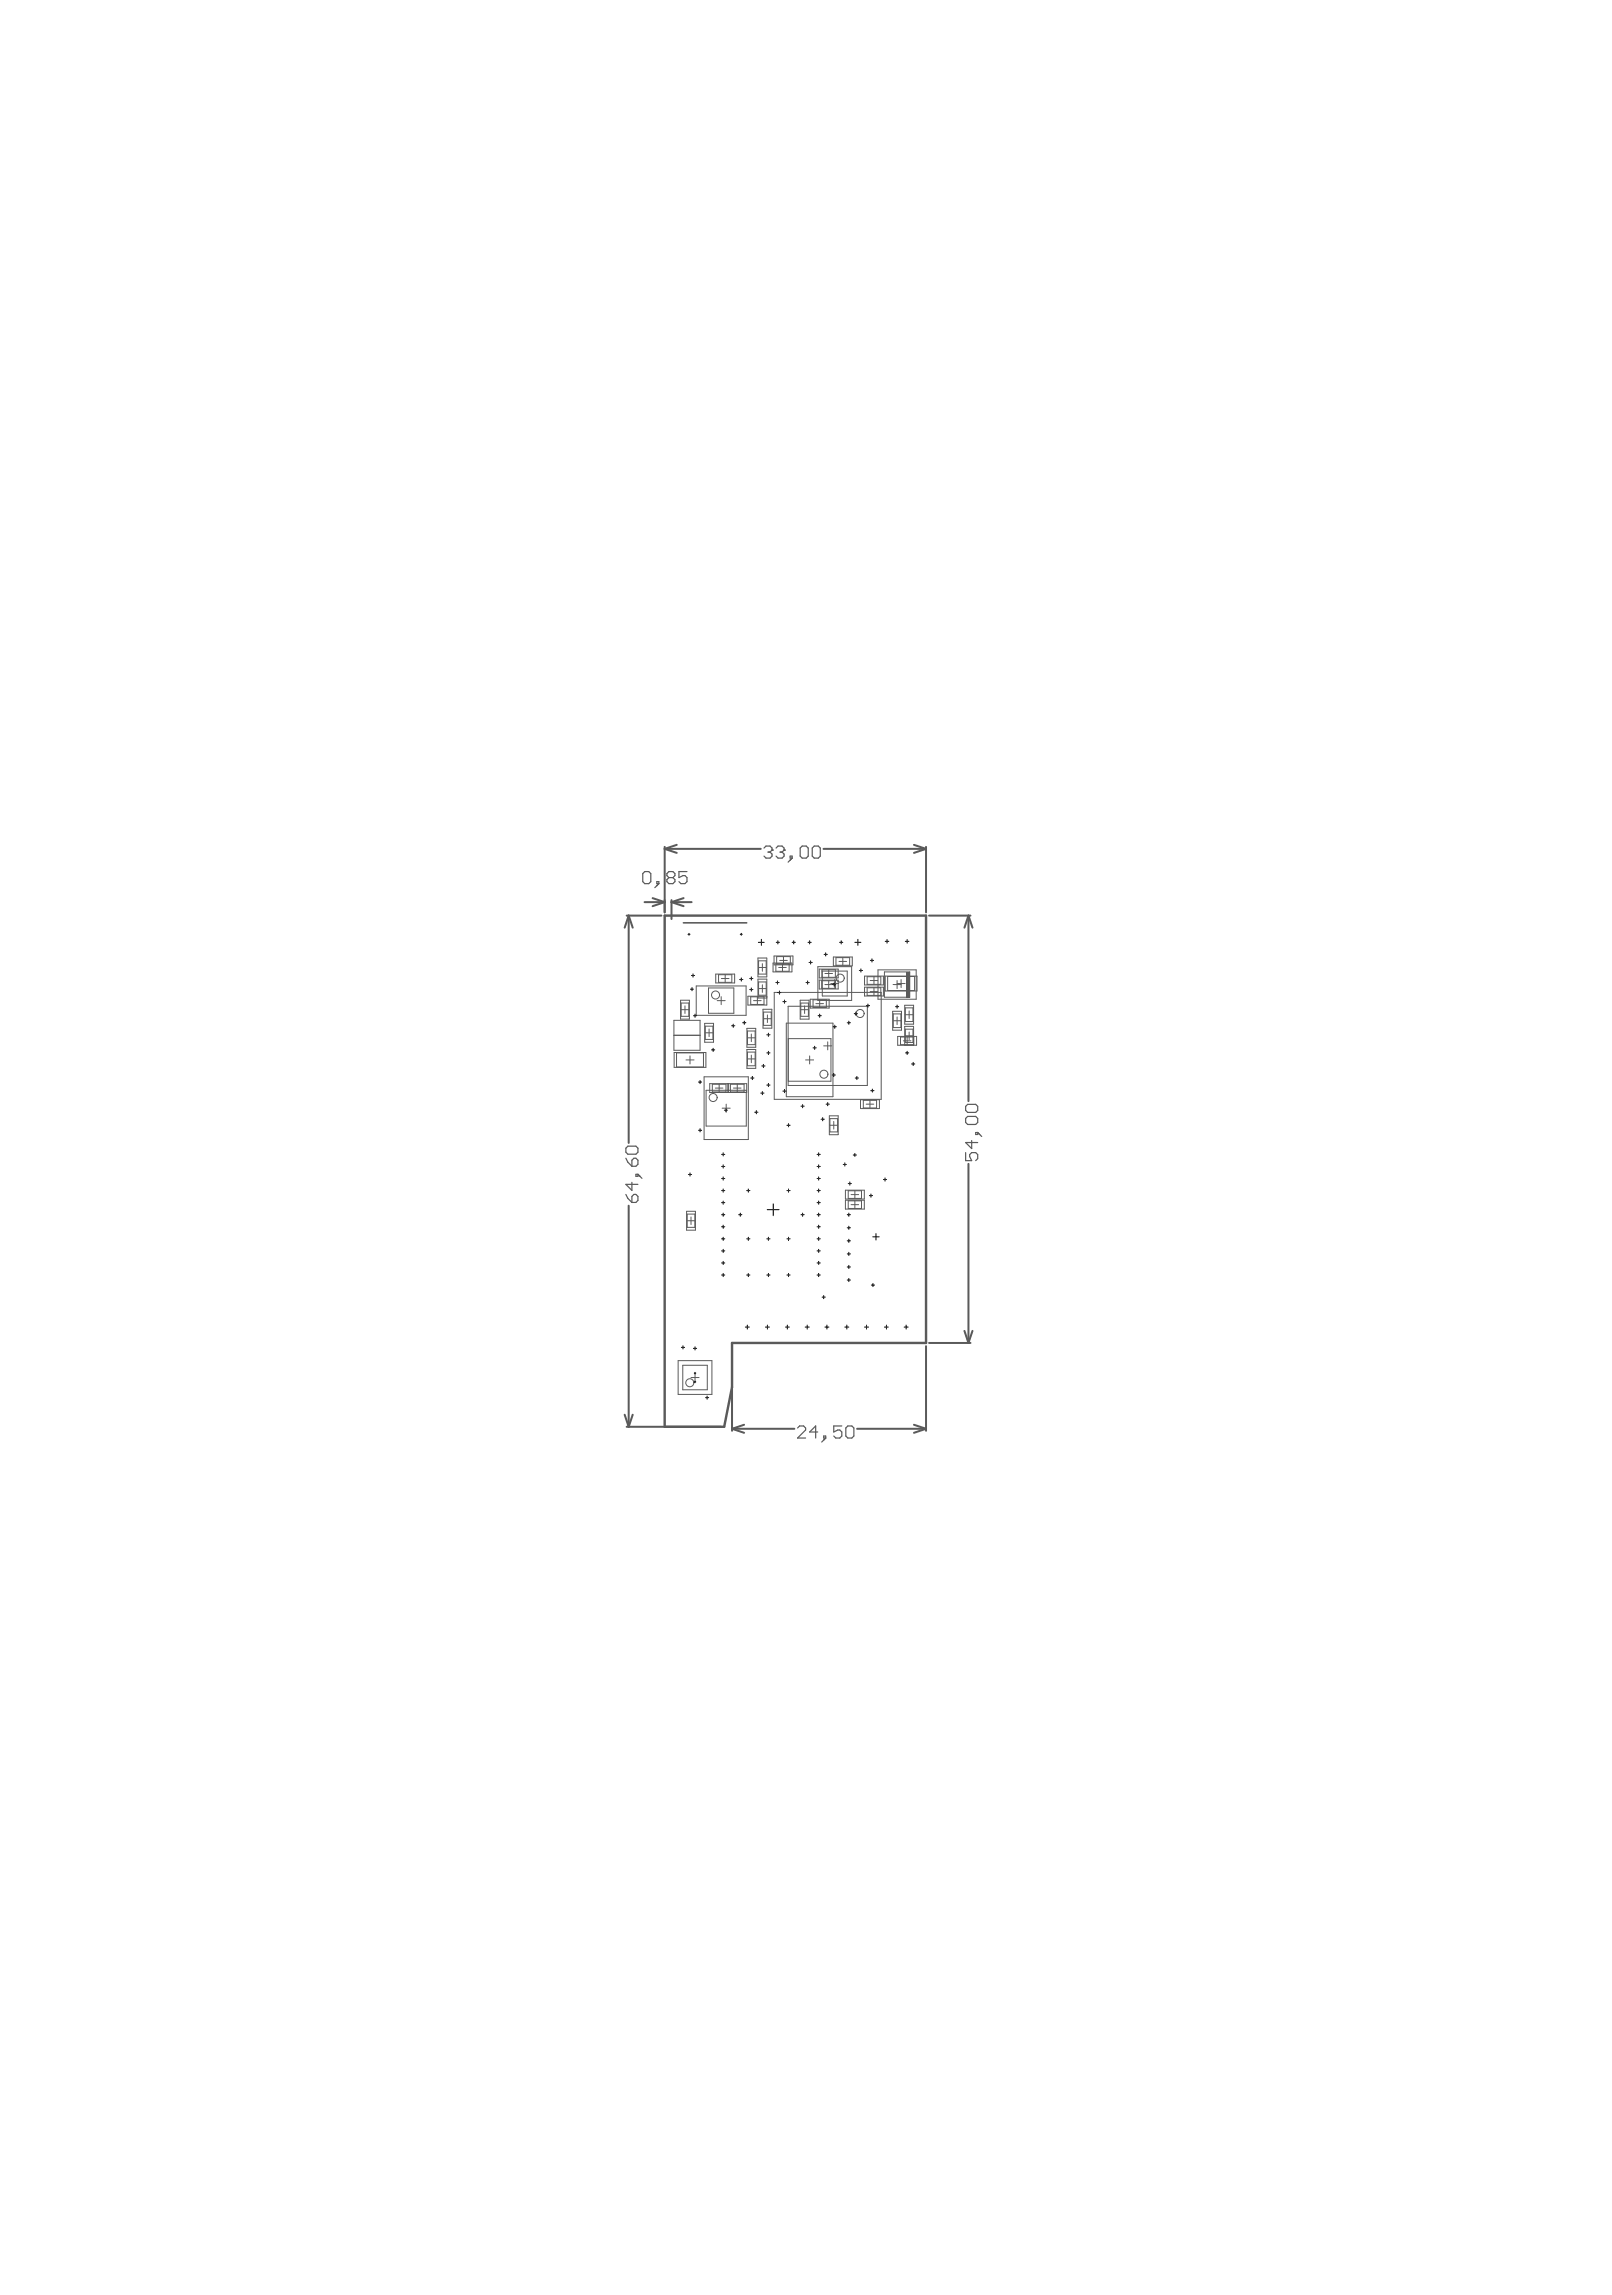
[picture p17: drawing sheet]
<svg xmlns="http://www.w3.org/2000/svg" width="203mm" height="289mm" viewBox="0 0 203 289" stroke-linecap="round" stroke-linejoin="round" font-family="sans-serif">
<g fill="none" stroke="#5a5a5a" stroke-width=".13">
<path d="M84.8 128.5h3.3v3.7h-3.3zM84.8 130.4h3.3M84.8 130.3h3.3M84.8 132.5h4v1.9h-4zM85.1 132.6h3.4v1.7h-3.4zM85.6 125.9h1.2v2.4h-1.2zM85.7 127.1h1M85.7 126.3h1v1.6h-1zM86.2 126.6v1M86.3 133.4h1M86.8 132.9v1M87.6 124.1h6.3v3.7h-6.3z"/>
<path d="M88.6 135.6h5.6v7.9h-5.6zM88.7 128.8h1.1v2.4h-1.1zM88.8 129.2h.9v1.7h-.9zM88.8 130h.9M88.9 137.3h5v4.5h-5zM89.2 124.4h3.1v3.2h-3.1zM89.2 129.5v1M89.3 136.4h4.7v1.1h-4.7zM89.6 136.5h1.8v1h-1.8zM90 137h1M90.1 122.6h2.3v1.1h-2.3zM90.2 126h1.1"/>
<path d="M90.4 122.7h1.7v1h-1.7zM90.5 136.5v1M90.7 125.5v1M90.8 123.2h.9M90.9 139.5h1M91.3 122.7v1M91.4 139v1M91.6 136.4v1.1M91.7 136.4v1.1M91.9 136.5h1.7v1h-1.7zM92.3 137h1M92.8 136.5v1"/>
<path d="M94 129.5h1.1v2.3h-1.1zM94 132.1h1.1v2.4h-1.1zM94.1 133.3h.9M94.1 130.7h.9M94.1 129.8h.9v1.7h-.9zM94.1 132.5h.9v1.7h-.9zM94.5 125.5h1.6v1h-1.6zM94.5 130.2v.9M94.5 132.8v1M94.8 126h1M95.3 125.5v1M95.4 120.6h1.1v2.4h-1.1z"/>
<path d="M95.5 124.5h.9M95.5 121.8h.9M95.5 121h.9v1.6h-.9zM95.5 123.6h.9v1.7h-.9zM95.9 121.3v1M95.9 124v.9M96 127.1h1.1v2.3h-1.1zM96.1 128.3h.9M96.1 127.4h.9v1.7h-.9zM96.5 125.4h-2.4v1.1h2.4v-3.2h-1.1v2.3h1.1M96.6 127.8v.9M97.3 121.2h2.4v1.2h-2.4z"/>
<path d="M97.4 120.4h2.4v1.1h-2.4zM97.4 124.9h13.5v13.5h-13.5zM97.6 121.3h1.7v1h-1.7zM97.7 120.4h1.8v1h-1.8zM98 121.8h.9M98.1 120.9h1M98.5 121.3v1M98.6 120.4v1M98.9 128.8h5.9v9.3h-5.9zM99.2 126.7h9.9v10h-9.9zM99.2 130.8h5.4v5.3h-5.4zM100.7 125.9h1.1v2.4h-1.1z"/>
<path d="M100.8 127.1h.9M100.8 126.3h.9v1.6h-.9zM101.2 126.6v1M101.4 133.4h1M101.9 132.9v1M102 125.8h2.3v1.1h-2.3zM102.3 125.9h1.7v.9h-1.7zM102.7 126.4h.9M102.9 121.7h4.3v4.2h-4.3zM103.1 122h2.4v1.1h-2.4zM103.1 123.4h2.4v1.1h-2.4zM103.1 125.9v.9"/>
<path d="M103.4 123.5h1.7v.9h-1.7zM103.4 122.1h1.7v.9h-1.7zM103.5 122.3h3.1v3.1h-3.1zM103.7 131.7h1M103.8 123.9h1M103.8 122.6h1M104.2 131.2v1M104.3 122.1v.9M104.3 123.5v.9M104.5 123.8h1M104.9 120.5h2.3v1.1h-2.3zM105 123.3v1"/>
<path d="M105.2 120.6h1.7v.9h-1.7zM105.6 121h.9M106.1 120.6v.9M108.3 138.4h2.4v1.2h-2.4zM108.6 138.5h1.7v1h-1.7zM108.8 122.9h2.4v1.1h-2.4zM108.8 124.3h2.4v1.1h-2.4zM109 139h1M109.1 123h1.7v.9h-1.7zM109.1 124.4h1.7v.9h-1.7zM109.5 138.5v1M109.5 123.4h1"/>
<path d="M109.5 124.8h1M110 123v.9M110 124.4v.9M110.5 122.1h4.8v3.7h-4.8zM111.3 122.4h3.2v3.1h-3.2zM111.4 122.9h4v1.9h-4zM111.7 122.9h3.4v1.8h-3.4zM112.3 127.3h1.1v2.4h-1.1zM112.4 123.9h1M112.4 127.6h1v1.8h-1zM112.4 128.5h1M112.9 123.4v1.1"/>
<path d="M112.9 128v1M112.9 123.8h1M113 130.5h2.3v1.1h-2.3zM113.3 130.6h1.7v.9h-1.7zM113.4 123.3v1M113.7 131h.9M113.8 126.6h1.2v2.3h-1.2zM113.8 131.6v-2.4h1.2v2.4M113.9 130.4h1M113.9 127.7h1M113.9 129.6h1v1.6h-1zM113.9 126.9h1v1.7h-1z"/>
<path d="M114.2 130.6v.9M114.4 127.3v.9M114.4 129.9v1M86.4 152.5h1.1v2.4h-1.1zM86.5 153.7h.9M86.5 152.8h.9v1.7h-.9zM87 153.2v1M104.4 140.5h1.1v2.4h-1.1zM104.4 141.7h1M104.4 140.8h1v1.7h-1zM104.9 141.2v.9M106.4 149.8h2.4v1.2h-2.4z"/>
<path d="M106.4 151.1h2.4v1.1h-2.4zM106.7 149.9h1.7v1h-1.7zM106.7 151.2h1.7v.9h-1.7zM107.1 151.7h1M107.1 150.4h1M107.6 149.9v1M107.6 151.2v.9M85.3 171.3h4.3v4.2h-4.3zM85.9 171.9h3.1v3.1h-3.1zM87 173.4h1M87.5 172.9v1"/>
<circle cx="89.7" cy="138.2" r=".51"/>
<circle cx="90" cy="125.3" r=".51"/>
<circle cx="103.7" cy="135.2" r=".51"/>
<circle cx="105.7" cy="123.1" r=".51"/>
<circle cx="108.2" cy="127.6" r=".51"/>
<circle cx="86.8" cy="174.1" r=".51"/>
</g>
<path d="M86 116.2h8" fill="none" stroke="#5a5a5a" stroke-width=".2"/>
<path d="M114.3 122.4v3.1" fill="none" stroke="#5a5a5a" stroke-width=".43"/>
<g fill="none" stroke="#5a5a5a" stroke-width=".25">
<path d="M78.9 115.3h4.3M79.1 115.3l.5 1.5M79.1 115.3v28.6M79.1 115.3l-.5 1.5M81.1 113.6h2.5M82.1 113.1l1.5 .5M83.6 106.6v8.3M83.6 113.6l-1.5 .5M83.6 106.9l1.6 .5M83.6 106.9h12.1M84.5 113.3v2.4M84.5 113.6h2.5"/>
<path d="M84.5 113.6l1.5 .5M85.2 106.4l-1.6 .5M86 113.1l-1.5 .5M103.6 106.9h12.9M115 106.4l1.5 .5M116.5 106.6v8.3M116.5 106.9l-1.5 .5M116.9 115.3h5.2M121.9 115.3l.5 1.5M121.9 115.3l-.5 1.5M121.9 115.3v23.3M79.1 151.8v27.8"/>
<path d="M121.9 146.5v22.6M78.6 178.1l.5 1.5M78.9 179.6h11.8M79.6 178.1l-.5 1.5M92.1 169.5v10.6M92.1 179.9l1.5 .5M92.1 179.9h7.9M93.6 179.4l-1.5 .5M107.9 179.9h8.6M115 179.4l1.5 .5M116.5 169.5v10.6M116.5 179.9l-1.5 .5"/>
<path d="M116.9 169.1h5.2M121.4 167.6l.5 1.5M122.4 167.6l-.5 1.5"/>
</g>
<path d="M83.6 115.3h32.9v53.8h-24.4v5.5l-1 5h-7.5z" fill="none" stroke="#5a5a5a" stroke-width=".3"/>
<g fill="none" stroke="#5a5a5a" stroke-width=".15">
<path d="M81.1 109.7h.5l.3 .3v1l-.3 .2h-.5l-.2-.2v-1zM82.7 111h.2v.2h-.2zM82.9 111.2l-.5 .6M84.2 110.5l-.3-.3v-.2l.3-.3h.5l.2 .3v.2l-.2 .3M84.2 110.5l-.3 .2v.3l.3 .2h.5l.2-.2v-.3l-.2-.2M84.2 110.5h.5M86.4 109.7h-1v.8l.5-.3h.3l.2 .3v.5l-.2 .2h-.5l-.3-.2M96.1 106.8l.3-.3h.5l.2 .3v.2M96.6 107.3h.3M96.9 107.3l.2 .2v.3l-.2 .2h-.5l-.3-.2M97.1 107h.1M97.1 107l-.2 .3"/>
<path d="M97.7 106.8l.2-.3h.5l.3 .3v.2M98.2 107.3h.2M98.4 107.3l.3 .2v.3l-.3 .2h-.5l-.2-.2M98.7 107h.1M98.7 107l-.3 .3M99.4 107.8h.3v.2h-.3zM99.7 108l-.5 .5M100.9 106.5h.6l.2 .3v1l-.2 .2h-.6l-.2-.2v-1zM102.5 106.5h.5l.2 .3v1l-.2 .2h-.5l-.3-.2v-1zM121.8 139h1l.2 .3v.5l-.2 .2h-1l-.3-.2v-.5zM78.8 150.4l.2 .5 .5 .5M78.8 145.8l.2 .5 .5 .5"/>
<path d="M79 144.3h1l.3 .2v.6l-.3 .2h-1l-.2-.2v-.6zM79.5 148.8v1.1l-.7-.8h1.5M79.8 150.4h.2l.3 .2v.5l-.3 .3h-.5v-.8zM79.8 145.8h.2l.3 .3v.5l-.3 .2h-.5v-.7zM80 147.8h.3v.3h-.3zM80.3 147.8l.5 .5M121.5 145.1v1h.8l-.3-.5v-.2l.3-.3h.5l.2 .3v.5l-.2 .2M121.8 140.5h1l.2 .3v.5l-.2 .3h-1l-.3-.3v-.5zM122.3 143.6v1l-.8-.8h1.5M122.8 142.6h.2v.2h-.2zM123 142.6l.5 .5M100.4 179.8l.2-.3h.5l.3 .3v.2l-1 1h1"/>
<path d="M105.9 179.5h-1v.8l.5-.3h.3l.2 .3v.5l-.2 .2h-.5l-.3-.2M106.7 179.5h.5l.2 .3v1l-.2 .2h-.5l-.3-.2v-1zM102.9 180.3h-1l.7-.8v1.5M103.7 180.8h.2v.2h-.2zM103.9 181l-.5 .5"/>
</g>
<g fill="none" stroke="#000" stroke-width=".13">
<path d="M86.6 117.6h.2M86.7 117.5v.2M93.2 117.6h.2M93.3 117.5v.2M95.4 118.6h.8M95.8 118.3v.7M97.7 118.6h.4M97.9 118.4v.4M99.7 118.6h.4M99.9 118.4v.4M101.7 118.6h.4M101.9 118.4v.4"/>
<path d="M103.9 120v.4M105.7 118.6h.4M105.9 118.4v.4M107.6 118.6h.7M108 118.3v.7M111.4 118.5h.4M111.6 118.3v.4M113.9 118.5h.5M114.2 118.3v.4M86.9 124.5h.4M87 122.8h.4M87.1 124.3v.4"/>
<path d="M87.2 122.6v.4M87.3 127.9h.4M87.5 127.7v.4M87.9 136.2h.4M88.1 136v.4M89.5 132.2h.4M89.7 132v.4M91.2 139.8h.3M91.4 139.6v.4M92.1 129.1h.4M92.3 128.9v.4M93.1 123.3h.4"/>
<path d="M93.3 123.1v.4M93.5 128.8h.4M93.7 128.6v.4M94.3 124.6h.4M94.3 123.2h.4M94.5 135.7h.4M94.5 123v.4M94.5 124.4v.4M94.7 135.5v.4M95.2 139.8v.4M95.7 137.6h.4M95.9 134.2h.4"/>
<path d="M95.9 137.4v.4M96.1 134v.4M96.5 132.6h.4M96.5 136.6h.4M96.5 130.3h.4M96.7 130.1v.4M96.7 132.4v.4M96.7 136.4v.4M97.6 123.7h.4M97.8 123.5v.4M97.9 125h.4M98.1 124.8v.4"/>
<path d="M98.5 137.4h.4M98.5 126.1h.4M98.7 125.9v.4M98.7 137.2v.4M100.8 139.3h.4M101 139.1v.4M101.4 123.7h.4M101.6 123.5v.4M101.8 121.2h.4M102 121v.4M102.3 131.9h.4M102.5 131.7v.4"/>
<path d="M102.9 127.9h.4M103.1 127.7v.4M103.7 120.2h.4M104 139h.4M104.2 138.8v.4M104.7 135.3h.4M104.8 123.9h.4M104.8 129.3h.4M104.9 135.1v.4M105 123.7v.5M105 129.1v.4M106.6 128.8h.4"/>
<path d="M106.8 128.6v.4M107.5 127.6h.4M107.6 135.7h.4M107.7 127.4v.4M107.8 135.5v.4M108.1 122.2h.4M108.3 122v.4M109 126.6h.4M109.2 126.4v.4M109.5 120.9h.4M109.6 137.3h.4M109.7 120.7v.4"/>
<path d="M109.8 137.1v.4M112.7 126.7h.4M112.9 126.5v.4M113.9 132.6h.5M114.2 132.4v.4M114.7 133.9h.4M114.9 133.7v.4M86.6 147.9h.4M86.8 147.7v.4M87.9 142.3h.4M88.1 142.1v.4M90.8 152.9h.4"/>
<path d="M90.8 149.9h.4M90.8 156h.4M90.8 145.3h.4M90.8 146.9h.4M90.8 148.4h.4M90.8 151.4h.4M90.8 154.4h.4M90.8 157.5h.4M90.8 159h.4M91 145.1v.4M91 146.6v.5M91 148.2v.4"/>
<path d="M91 149.7v.4M91 151.2v.4M91 152.7v.4M91 154.2v.4M91 155.8v.4M91 157.3v.4M91 158.8v.4M92.9 152.9h.5M93.2 152.7v.4M94 149.9h.4M94 156h.4M94.2 149.7v.4"/>
<path d="M94.2 155.8v.4M95 140h.4M96.5 156h.4M96.5 152.3h1.5M96.7 155.8v.4M97.3 151.6v1.5M99 149.9h.4M99 156h.4M99 141.7h.4M99.2 141.5v.4M99.2 149.7v.4M99.2 155.8v.4"/>
<path d="M100.8 152.9h.4M101 152.7v.4M102.8 152.9h.4M102.8 149.9h.4M102.8 156h.4M102.8 145.3h.4M102.8 146.9h.4M102.8 148.4h.4M102.8 151.4h.4M102.8 154.4h.4M102.8 157.5h.4M102.8 159h.4"/>
<path d="M103 145.1v.4M103 146.6v.5M103 148.2v.4M103 149.7v.4M103 151.2v.4M103 152.7v.4M103 154.2v.4M103 155.8v.4M103 157.3v.4M103 158.8v.4M103.3 140.9h.4M103.5 140.7v.4"/>
<path d="M106.1 146.6h.4M106.3 146.4v.4M106.6 152.9h.4M106.6 159.5h.4M106.6 157.9h.4M106.6 156.2h.4M106.6 154.6h.4M106.7 149h.4M106.8 152.7v.4M106.8 154.4v.4M106.8 156v.4M106.8 157.7v.4"/>
<path d="M106.8 159.3v.4M106.9 148.8v.4M107.4 145.4h.4M107.6 145.2v.4M109.4 150.5h.4M109.6 150.3v.4M109.8 155.7h.8M110.2 155.3v.8M111.2 148.5h.4M111.4 148.3v.4M85.7 169.6h.4M85.9 169.4v.4"/>
<path d="M87.3 169.8h.4M87.4 174h.2M87.4 172.9h.2M87.5 169.6v.4M87.5 172.8v.2M87.5 173.9v.2M88.8 176h.4M89 175.8v.4M90.8 160.5h.4M91 160.3v.4M93.8 167.1h.5M94 160.5h.4"/>
<path d="M94 166.8v.5M94.2 160.3v.4M96.3 167.1h.5M96.5 160.5h.4M96.6 166.8v.5M96.7 160.3v.4M98.8 167.1h.5M99 160.5h.4M99.1 166.8v.5M99.2 160.3v.4M101.3 167.1h.5M101.6 166.8v.5"/>
<path d="M102.8 160.5h.4M103 160.3v.4M103.4 163.3h.5M103.7 163.1v.4M103.8 167.1h.5M104.1 166.8v.5M106.3 167.1h.5M106.6 166.8v.5M106.6 161.1h.4M106.8 160.9v.5M108.8 167.1h.5M109 166.8v.5"/>
<path d="M109.6 161.8h.5M109.8 161.6v.4M111.3 167.1h.5M111.5 166.8v.5M113.8 167.1h.5M114 166.8v.5"/>
</g>
</svg>
